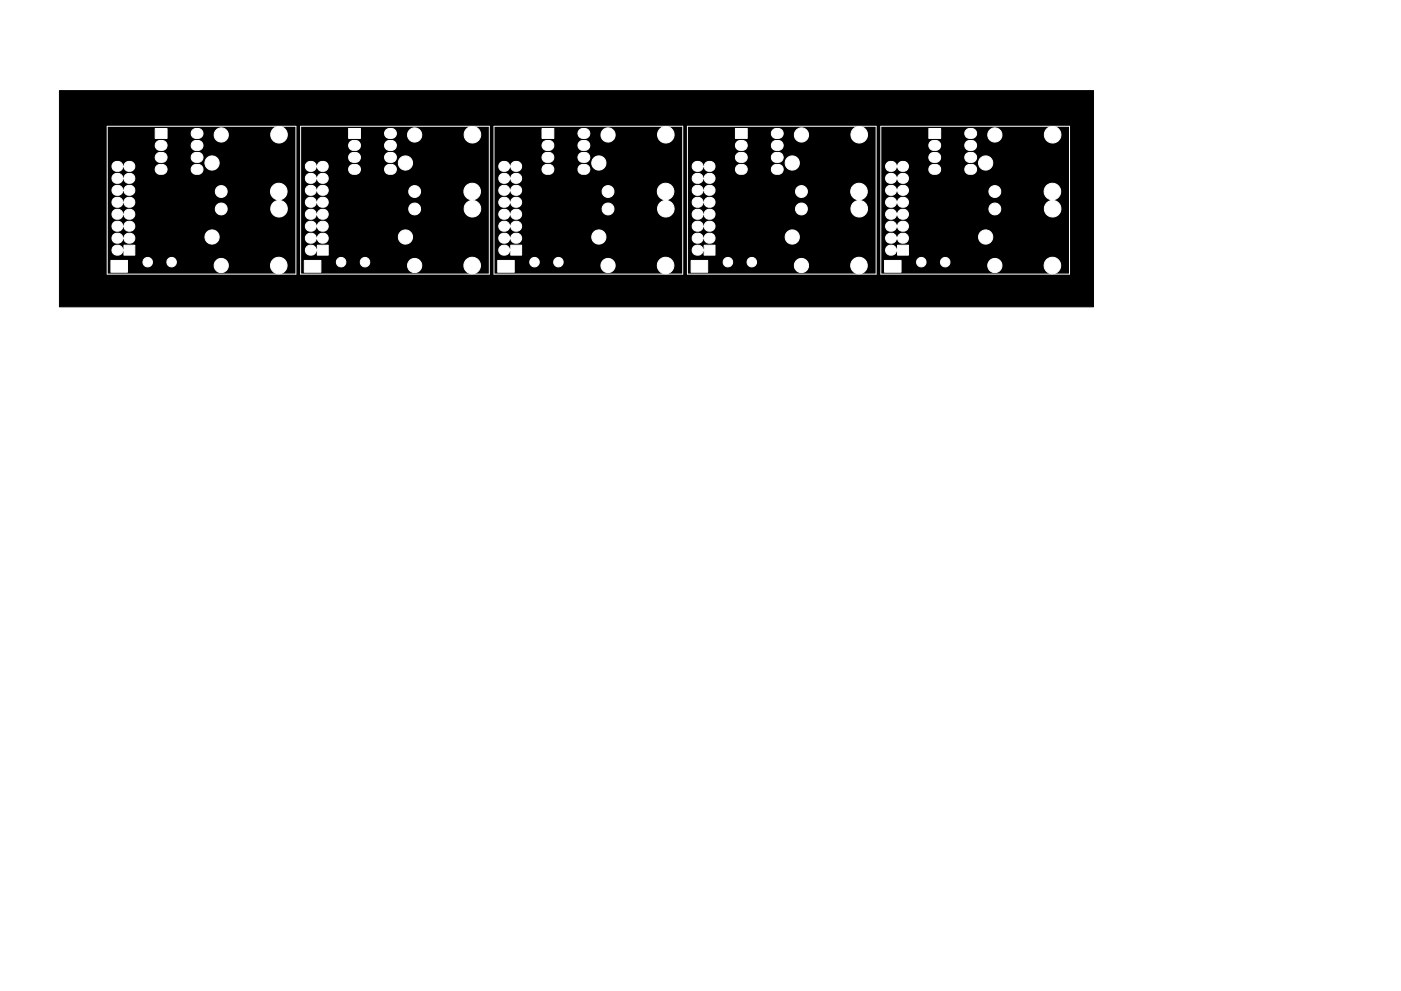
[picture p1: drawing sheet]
<svg xmlns="http://www.w3.org/2000/svg" width="297mm" height="210mm" viewBox="0 0 297 210" stroke-linecap="round" stroke-linejoin="round" font-family="sans-serif">
<path d="M12.6 19.2h219.2v45.9h-219.2z" fill="#000" stroke="#000" stroke-width=".21"/>
<path d="M22.7 26.8h40v31.4h-40zM63.7 26.8h40v31.4h-40zM104.7 26.8h40v31.4h-40zM145.7 26.8h40.1v31.4h-40.1zM186.8 26.8h40v31.4h-40z" fill="none" stroke="#fff" stroke-width=".21"/>
<g fill="#fff" stroke="#fff" stroke-width=".21">
<path d="M146.5 55.3h3.5v2.5h-3.5z"/>
<path d="M23.5 55.3h3.5v2.5h-3.5z"/>
<path d="M64.5 55.3h3.5v2.5h-3.5z"/>
<path d="M105.5 55.3h3.5v2.5h-3.5z"/>
<path d="M187.5 55.3h3.5v2.5h-3.5z"/>
<path d="M188.1 52.3a1.18 1.18 0 0 1 2 .7l.2-.1v-.9h2.3v2.1h-2.3v-.9l-.1-.1a1.17 1.17 0 0 1-1.5 1 1.17 1.17 0 0 1-.8-1.5z"/>
<path d="M24 52.3a1.18 1.18 0 0 1 2 .7l.3-.1v-.9h2.3v2.1h-2.3v-.9l-.2-.1a1.17 1.17 0 0 1-1.4 1 1.17 1.17 0 0 1-.8-1.5z"/>
<path d="M65.1 52.3a1.18 1.18 0 0 1 2 .7l.2-.1v-.9h2.3v2.1h-2.3v-.9l-.2-.1a1.17 1.17 0 0 1-1.4 1 1.17 1.17 0 0 1-.8-1.5z"/>
<path d="M106.1 52.3a1.18 1.18 0 0 1 2 .7l.2-.1v-.9h2.3v2.1h-2.3v-.9l-.2-.1a1.17 1.17 0 0 1-1.4 1 1.17 1.17 0 0 1-.8-1.5z"/>
<path d="M147.1 52.3a1.18 1.18 0 0 1 2 .7l.2-.1v-.9h2.3v2.1h-2.3v-.9l-.2-.1a1.17 1.17 0 0 1-1.4 1 1.17 1.17 0 0 1-.8-1.5z"/>
<path d="M190.6 49.8a1.15 1.15 0 0 1 1.8 0 1.15 1.15 0 0 1-.4 1.8 1.15 1.15 0 0 1-1.6-.7l-.2-.4z"/>
<path d="M188.1 49.8a1.19 1.19 0 0 1 1.2-.3 1.19 1.19 0 0 1 .8 1 1.16 1.16 0 0 1-1.4 1.1 1.16 1.16 0 0 1-.8-1.6z"/>
<path d="M149.6 49.8a1.15 1.15 0 0 1 1.7 0 1.15 1.15 0 0 1-.3 1.8 1.15 1.15 0 0 1-1.6-.7l-.2-.4z"/>
<path d="M147.1 49.8a1.19 1.19 0 0 1 1.2-.3 1.19 1.19 0 0 1 .8 1 1.16 1.16 0 0 1-1.4 1.1 1.16 1.16 0 0 1-.8-1.6z"/>
<path d="M108.6 49.8a1.15 1.15 0 0 1 1.7 0 1.15 1.15 0 0 1-.3 1.8 1.15 1.15 0 0 1-1.6-.7l-.2-.4z"/>
<path d="M67.6 49.8a1.15 1.15 0 0 1 1.7 0 1.15 1.15 0 0 1-.3 1.8 1.15 1.15 0 0 1-1.6-.7l-.2-.4z"/>
<path d="M106.1 49.8a1.19 1.19 0 0 1 1.2-.3 1.19 1.19 0 0 1 .8 1 1.16 1.16 0 0 1-1.4 1.1 1.16 1.16 0 0 1-.8-1.6z"/>
<path d="M24 49.8a1.19 1.19 0 0 1 1.3-.3 1.19 1.19 0 0 1 .8 1 1.16 1.16 0 0 1-1.4 1.1 1.16 1.16 0 0 1-.8-1.6z"/>
<path d="M65.1 49.8a1.19 1.19 0 0 1 1.2-.3 1.19 1.19 0 0 1 .8 1 1.16 1.16 0 0 1-1.4 1.1 1.16 1.16 0 0 1-.8-1.6z"/>
<path d="M26.6 49.8a1.15 1.15 0 0 1 1.7 0 1.15 1.15 0 0 1-.3 1.8 1.15 1.15 0 0 1-1.6-.7l-.2-.4z"/>
<path d="M108.6 47.3a1.15 1.15 0 0 1 1.7 0 1.15 1.15 0 0 1-.3 1.7 1.15 1.15 0 0 1-1.6-.6l-.2-.4z"/>
<path d="M188.1 47.3a1.19 1.19 0 0 1 1.2-.3 1.19 1.19 0 0 1 .8 1 1.16 1.16 0 0 1-1.4 1 1.16 1.16 0 0 1-.8-1.6z"/>
<path d="M26.6 47.3a1.15 1.15 0 0 1 1.7 0 1.15 1.15 0 0 1-.3 1.7 1.15 1.15 0 0 1-1.6-.6l-.2-.4z"/>
<path d="M65.1 47.3a1.19 1.19 0 0 1 1.2-.3 1.19 1.19 0 0 1 .8 1 1.16 1.16 0 0 1-1.4 1 1.16 1.16 0 0 1-.8-1.6z"/>
<path d="M147.1 47.3a1.19 1.19 0 0 1 1.2-.3 1.19 1.19 0 0 1 .8 1 1.16 1.16 0 0 1-1.4 1 1.16 1.16 0 0 1-.8-1.6z"/>
<path d="M149.6 47.3a1.15 1.15 0 0 1 1.7 0 1.15 1.15 0 0 1-.3 1.7 1.15 1.15 0 0 1-1.6-.6l-.2-.4z"/>
<path d="M24 47.3a1.19 1.19 0 0 1 1.3-.3 1.19 1.19 0 0 1 .8 1 1.16 1.16 0 0 1-1.4 1 1.16 1.16 0 0 1-.8-1.6z"/>
<path d="M190.6 47.3a1.15 1.15 0 0 1 1.8 0 1.15 1.15 0 0 1-.4 1.7 1.15 1.15 0 0 1-1.6-.6l-.2-.4z"/>
<path d="M67.6 47.3a1.15 1.15 0 0 1 1.7 0 1.15 1.15 0 0 1-.3 1.7 1.15 1.15 0 0 1-1.6-.6l-.2-.4z"/>
<path d="M106.1 47.3a1.19 1.19 0 0 1 1.2-.3 1.19 1.19 0 0 1 .8 1 1.16 1.16 0 0 1-1.4 1 1.16 1.16 0 0 1-.8-1.6z"/>
<path d="M190.6 44.7a1.14 1.14 0 0 1 1.8 .1 1.14 1.14 0 0 1-.4 1.7 1.14 1.14 0 0 1-1.6-.7l-.2-.3z"/>
<path d="M188.1 44.7a1.19 1.19 0 0 1 1.2-.3 1.19 1.19 0 0 1 .8 1v.1a1.35 1.35 0 0 1-1 1 1.08 1.08 0 0 1-1.2-.5 1.08 1.08 0 0 1 .2-1.3z"/>
<path d="M149.6 44.7a1.14 1.14 0 0 1 1.7 .1 1.14 1.14 0 0 1-.3 1.7 1.14 1.14 0 0 1-1.6-.7l-.2-.3z"/>
<path d="M65.1 44.7a1.19 1.19 0 0 1 1.2-.3 1.19 1.19 0 0 1 .8 1v.1a1.35 1.35 0 0 1-1.1 1 1.08 1.08 0 0 1-1.1-.5 1.08 1.08 0 0 1 .2-1.3z"/>
<path d="M67.6 44.7a1.14 1.14 0 0 1 1.7 .1 1.14 1.14 0 0 1-.3 1.7 1.14 1.14 0 0 1-1.6-.7l-.2-.3z"/>
<path d="M147.1 44.7a1.19 1.19 0 0 1 1.2-.3 1.19 1.19 0 0 1 .8 1v.1a1.35 1.35 0 0 1-1 1 1.08 1.08 0 0 1-1.2-.5 1.08 1.08 0 0 1 .2-1.3z"/>
<path d="M26.6 44.7a1.14 1.14 0 0 1 1.7 .1 1.14 1.14 0 0 1-.3 1.7 1.14 1.14 0 0 1-1.7-.7l-.1-.3z"/>
<path d="M106.1 44.7a1.19 1.19 0 0 1 1.2-.3 1.19 1.19 0 0 1 .8 1v.1a1.35 1.35 0 0 1-1 1 1.08 1.08 0 0 1-1.2-.5 1.08 1.08 0 0 1 .2-1.3z"/>
<path d="M24 44.7a1.19 1.19 0 0 1 1.3-.3 1.19 1.19 0 0 1 .8 1v.1a1.35 1.35 0 0 1-1.1 1 1.08 1.08 0 0 1-1.1-.5 1.08 1.08 0 0 1 .1-1.3z"/>
<path d="M108.6 44.7a1.14 1.14 0 0 1 1.7 .1 1.14 1.14 0 0 1-.3 1.7 1.14 1.14 0 0 1-1.6-.7l-.2-.3z"/>
<path d="M222 39.3a1.79 1.79 0 0 1 2.7 .7 1.79 1.79 0 0 1-1.2 2.5 1.76 1.76 0 0 1 1.3 2.5 1.76 1.76 0 0 1-2.7 .6 1.76 1.76 0 0 1 .2-2.9l.5-.3a1.81 1.81 0 0 1-1.4-1.3 1.81 1.81 0 0 1 .6-1.8z"/>
<path d="M58 39.3a1.79 1.79 0 0 1 2.7 .7 1.79 1.79 0 0 1-1.3 2.5h.1a1.76 1.76 0 0 1 1.3 2.5 1.76 1.76 0 0 1-2.8 .6 1.76 1.76 0 0 1 .3-2.9l.5-.3a1.81 1.81 0 0 1-1.4-1.3 1.81 1.81 0 0 1 .6-1.8z"/>
<path d="M99 39.3a1.79 1.79 0 0 1 2.7 .7 1.79 1.79 0 0 1-1.3 2.5h.1a1.76 1.76 0 0 1 1.3 2.5 1.76 1.76 0 0 1-2.7 .6 1.76 1.76 0 0 1 .2-2.9l.5-.3a1.81 1.81 0 0 1-1.4-1.3 1.81 1.81 0 0 1 .6-1.8z"/>
<path d="M140 39.3a1.79 1.79 0 0 1 2.7 .7 1.79 1.79 0 0 1-1.2 2.5 1.76 1.76 0 0 1 1.3 2.5 1.76 1.76 0 0 1-2.7 .6 1.76 1.76 0 0 1 .2-2.9l.5-.3a1.81 1.81 0 0 1-1.4-1.3 1.81 1.81 0 0 1 .6-1.8z"/>
<path d="M181 39.3a1.79 1.79 0 0 1 2.7 .7 1.79 1.79 0 0 1-1.2 2.5 1.76 1.76 0 0 1 1.3 2.5 1.76 1.76 0 0 1-2.7 .6 1.76 1.76 0 0 1 .2-2.9l.5-.3a1.81 1.81 0 0 1-1.4-1.3 1.81 1.81 0 0 1 .6-1.8z"/>
<path d="M108.6 42.2a1.15 1.15 0 0 1 1.7 0 1.15 1.15 0 0 1-.3 1.7 1.15 1.15 0 0 1-1.6-.6l-.2-.4z"/>
<path d="M147.1 42.2a1.19 1.19 0 0 1 1.2-.3 1.19 1.19 0 0 1 .8 1 1.16 1.16 0 0 1-1.4 1 1.16 1.16 0 0 1-.8-1.6z"/>
<path d="M149.6 42.2a1.15 1.15 0 0 1 1.7 0 1.15 1.15 0 0 1-.3 1.7 1.15 1.15 0 0 1-1.6-.6l-.2-.4z"/>
<path d="M190.6 42.2a1.15 1.15 0 0 1 1.8 0 1.15 1.15 0 0 1-.4 1.7 1.15 1.15 0 0 1-1.6-.6l-.2-.4z"/>
<path d="M24 42.2a1.19 1.19 0 0 1 1.3-.3 1.19 1.19 0 0 1 .8 1 1.16 1.16 0 0 1-1.4 1 1.16 1.16 0 0 1-.8-1.6z"/>
<path d="M67.6 42.2a1.15 1.15 0 0 1 1.7 0 1.15 1.15 0 0 1-.3 1.7 1.15 1.15 0 0 1-1.6-.6l-.2-.4z"/>
<path d="M106.1 42.2a1.19 1.19 0 0 1 1.2-.3 1.19 1.19 0 0 1 .8 1 1.16 1.16 0 0 1-1.4 1 1.16 1.16 0 0 1-.8-1.6z"/>
<path d="M188.1 42.2a1.19 1.19 0 0 1 1.2-.3 1.19 1.19 0 0 1 .8 1 1.16 1.16 0 0 1-1.4 1 1.16 1.16 0 0 1-.8-1.6z"/>
<path d="M26.6 42.2a1.15 1.15 0 0 1 1.7 0 1.15 1.15 0 0 1-.3 1.7 1.15 1.15 0 0 1-1.6-.6l-.2-.4z"/>
<path d="M65.1 42.2a1.19 1.19 0 0 1 1.2-.3 1.19 1.19 0 0 1 .8 1 1.16 1.16 0 0 1-1.4 1 1.16 1.16 0 0 1-.8-1.6z"/>
<path d="M149.6 39.6a1.14 1.14 0 0 1 1.7 .1 1.14 1.14 0 0 1-.3 1.7 1.14 1.14 0 0 1-1.6-.6l-.2-.4z"/>
<path d="M106.1 39.6a1.19 1.19 0 0 1 1.2-.2 1.19 1.19 0 0 1 .8 .9v.1a1.35 1.35 0 0 1-1 1 1.07 1.07 0 0 1-1.2-.5 1.07 1.07 0 0 1 .2-1.3z"/>
<path d="M65.1 39.6a1.19 1.19 0 0 1 1.2-.2 1.19 1.19 0 0 1 .8 .9v.1a1.35 1.35 0 0 1-1.1 1 1.07 1.07 0 0 1-1.1-.5 1.07 1.07 0 0 1 .2-1.3z"/>
<path d="M67.6 39.6a1.14 1.14 0 0 1 1.7 .1 1.14 1.14 0 0 1-.3 1.7 1.14 1.14 0 0 1-1.6-.6l-.2-.4z"/>
<path d="M147.1 39.6a1.19 1.19 0 0 1 1.2-.2 1.19 1.19 0 0 1 .8 .9v.1a1.35 1.35 0 0 1-1 1 1.07 1.07 0 0 1-1.2-.5 1.07 1.07 0 0 1 .2-1.3z"/>
<path d="M24 39.6a1.19 1.19 0 0 1 1.3-.2 1.19 1.19 0 0 1 .8 .9v.1a1.35 1.35 0 0 1-1.1 1 1.07 1.07 0 0 1-1.1-.5 1.07 1.07 0 0 1 .1-1.3z"/>
<path d="M26.6 39.6a1.14 1.14 0 0 1 1.7 .1 1.14 1.14 0 0 1-.3 1.7 1.14 1.14 0 0 1-1.7-.6l-.1-.4z"/>
<path d="M188.1 39.6a1.19 1.19 0 0 1 1.2-.2 1.19 1.19 0 0 1 .8 .9v.1a1.35 1.35 0 0 1-1 1 1.07 1.07 0 0 1-1.2-.5 1.07 1.07 0 0 1 .2-1.3z"/>
<path d="M108.6 39.6a1.14 1.14 0 0 1 1.7 .1 1.14 1.14 0 0 1-.3 1.7 1.14 1.14 0 0 1-1.6-.6l-.2-.4z"/>
<path d="M190.6 39.6a1.14 1.14 0 0 1 1.8 .1 1.14 1.14 0 0 1-.4 1.7 1.14 1.14 0 0 1-1.6-.6l-.2-.4z"/>
<path d="M190.6 37.1a1.15 1.15 0 0 1 1.8 0 1.15 1.15 0 0 1-.4 1.8 1.15 1.15 0 0 1-1.6-.7l-.2-.4z"/>
<path d="M24 37.1a1.19 1.19 0 0 1 1.3-.3 1.19 1.19 0 0 1 .8 1 1.16 1.16 0 0 1-1.4 1.1 1.16 1.16 0 0 1-.8-1.6z"/>
<path d="M147.1 37.1a1.19 1.19 0 0 1 1.2-.3 1.19 1.19 0 0 1 .8 1 1.16 1.16 0 0 1-1.4 1.1 1.16 1.16 0 0 1-.8-1.6z"/>
<path d="M149.6 37.1a1.15 1.15 0 0 1 1.7 0 1.15 1.15 0 0 1-.3 1.8 1.15 1.15 0 0 1-1.6-.7l-.2-.4z"/>
<path d="M67.6 37.1a1.15 1.15 0 0 1 1.7 0 1.15 1.15 0 0 1-.3 1.8 1.15 1.15 0 0 1-1.6-.7l-.2-.4z"/>
<path d="M106.1 37.1a1.19 1.19 0 0 1 1.2-.3 1.19 1.19 0 0 1 .8 1 1.16 1.16 0 0 1-1.4 1.1 1.16 1.16 0 0 1-.8-1.6z"/>
<path d="M108.6 37.1a1.15 1.15 0 0 1 1.7 0 1.15 1.15 0 0 1-.3 1.8 1.15 1.15 0 0 1-1.6-.7l-.2-.4z"/>
<path d="M26.6 37.1a1.15 1.15 0 0 1 1.7 0 1.15 1.15 0 0 1-.3 1.8 1.15 1.15 0 0 1-1.6-.7l-.2-.4z"/>
<path d="M188.1 37.1a1.19 1.19 0 0 1 1.2-.3 1.19 1.19 0 0 1 .8 1 1.16 1.16 0 0 1-1.4 1.1 1.16 1.16 0 0 1-.8-1.6z"/>
<path d="M65.1 37.1a1.19 1.19 0 0 1 1.2-.3 1.19 1.19 0 0 1 .8 1 1.16 1.16 0 0 1-1.4 1.1 1.16 1.16 0 0 1-.8-1.6z"/>
<path d="M122.8 35.2l.6-.3h.6a1.05 1.05 0 0 1 1 1 1.05 1.05 0 0 1-1 1.1h-.5a1.05 1.05 0 0 1-.9-.7 1.05 1.05 0 0 1 .2-1.1z"/>
<path d="M115.2 35.2l.6-.3h.6a1.05 1.05 0 0 1 1 1 1.05 1.05 0 0 1-1 1.1h-.5a1.05 1.05 0 0 1-.9-.7 1.05 1.05 0 0 1 .2-1.1z"/>
<path d="M197.2 35.2l.6-.3h.6a1.05 1.05 0 0 1 1 1 1.05 1.05 0 0 1-1 1.1h-.5a1.05 1.05 0 0 1-.9-.7 1.05 1.05 0 0 1 .2-1.1z"/>
<path d="M204.9 35.2l.5-.3h.7a1.05 1.05 0 0 1 1 1 1.05 1.05 0 0 1-1 1.1h-.5a1.05 1.05 0 0 1-1-.7 1.05 1.05 0 0 1 .3-1.1z"/>
<path d="M163.9 35.2l.5-.3h.6a1.05 1.05 0 0 1 1.1 1 1.05 1.05 0 0 1-1.1 1.1h-.5a1.05 1.05 0 0 1-.9-.7 1.05 1.05 0 0 1 .3-1.1z"/>
<path d="M74.2 35.2l.6-.3h.6a1.05 1.05 0 0 1 1 1 1.05 1.05 0 0 1-1 1.1h-.5a1.05 1.05 0 0 1-.9-.7 1.05 1.05 0 0 1 .2-1.1z"/>
<path d="M81.8 35.2l.6-.3h.6a1.05 1.05 0 0 1 1 1 1.05 1.05 0 0 1-1 1.1h-.5a1.05 1.05 0 0 1-.9-.7 1.05 1.05 0 0 1 .2-1.1z"/>
<path d="M156.2 35.2l.6-.3h.6a1.05 1.05 0 0 1 1 1 1.05 1.05 0 0 1-1 1.1h-.5a1.05 1.05 0 0 1-.9-.7 1.05 1.05 0 0 1 .2-1.1z"/>
<path d="M40.8 35.2l.6-.3h.6a1.05 1.05 0 0 1 1 1 1.05 1.05 0 0 1-1 1.1h-.5a1.05 1.05 0 0 1-.9-.7 1.05 1.05 0 0 1 .2-1.1z"/>
<path d="M33.2 35.2l.6-.3h.6a1.05 1.05 0 0 1 1 1 1.05 1.05 0 0 1-1 1.1h-.5a1.05 1.05 0 0 1-.9-.7 1.05 1.05 0 0 1 .2-1.1z"/>
<path d="M188.1 34.6a1.19 1.19 0 0 1 1.2-.3 1.19 1.19 0 0 1 .8 1 1.26 1.26 0 0 1-1 1.1 1.07 1.07 0 0 1-1.2-.6 1.07 1.07 0 0 1 .2-1.2z"/>
<path d="M190.6 34.6a1.14 1.14 0 0 1 1.8 0 1.14 1.14 0 0 1-.4 1.7 1.14 1.14 0 0 1-1.6-.6l-.2-.4z"/>
<path d="M65.1 34.6a1.19 1.19 0 0 1 1.2-.3 1.19 1.19 0 0 1 .8 1 1.26 1.26 0 0 1-1.1 1.1 1.07 1.07 0 0 1-1.1-.6 1.07 1.07 0 0 1 .2-1.2z"/>
<path d="M26.6 34.6a1.14 1.14 0 0 1 1.7 0 1.14 1.14 0 0 1-.3 1.7 1.14 1.14 0 0 1-1.6-.6l-.2-.4z"/>
<path d="M24 34.6a1.19 1.19 0 0 1 1.3-.3 1.19 1.19 0 0 1 .8 1 1.26 1.26 0 0 1-1.1 1.1 1.07 1.07 0 0 1-1.1-.6 1.07 1.07 0 0 1 .1-1.2z"/>
<path d="M108.6 34.6a1.14 1.14 0 0 1 1.7 0 1.14 1.14 0 0 1-.3 1.7 1.14 1.14 0 0 1-1.6-.6l-.2-.4z"/>
<path d="M67.6 34.6a1.14 1.14 0 0 1 1.7 0 1.14 1.14 0 0 1-.3 1.7 1.14 1.14 0 0 1-1.6-.6l-.2-.4z"/>
<path d="M106.1 34.6a1.19 1.19 0 0 1 1.2-.3 1.19 1.19 0 0 1 .8 1 1.26 1.26 0 0 1-1 1.1 1.07 1.07 0 0 1-1.2-.6 1.07 1.07 0 0 1 .2-1.2z"/>
<path d="M147.1 34.6a1.19 1.19 0 0 1 1.2-.3 1.19 1.19 0 0 1 .8 1 1.26 1.26 0 0 1-1 1.1 1.07 1.07 0 0 1-1.2-.6 1.07 1.07 0 0 1 .2-1.2z"/>
<path d="M149.6 34.6a1.14 1.14 0 0 1 1.7 0 1.14 1.14 0 0 1-.3 1.7 1.14 1.14 0 0 1-1.6-.6l-.2-.4z"/>
<path d="M81.8 32.6l.6-.2 .6-.1a1.05 1.05 0 0 1 1 1.1 1.05 1.05 0 0 1-1 1h-.5a1.06 1.06 0 0 1-.9-.6 1.06 1.06 0 0 1 .2-1.2z"/>
<path d="M204.9 32.6l.5-.2 .7-.1a1.05 1.05 0 0 1 1 1.1 1.05 1.05 0 0 1-1 1h-.5a1.05 1.05 0 0 1-1-.6 1.05 1.05 0 0 1 .3-1.2z"/>
<path d="M197.2 32.6l.6-.2 .6-.1a1.05 1.05 0 0 1 1 1.1 1.05 1.05 0 0 1-1 1h-.5a1.05 1.05 0 0 1-.9-.6 1.05 1.05 0 0 1 .2-1.2z"/>
<path d="M163.9 32.6l.5-.2 .6-.1a1.05 1.05 0 0 1 1.1 1.1 1.05 1.05 0 0 1-1.1 1h-.5a1.06 1.06 0 0 1-.9-.6 1.06 1.06 0 0 1 .3-1.2z"/>
<path d="M156.2 32.6l.6-.2 .6-.1a1.05 1.05 0 0 1 1 1.1 1.05 1.05 0 0 1-1 1h-.5a1.06 1.06 0 0 1-.9-.6 1.06 1.06 0 0 1 .2-1.2z"/>
<path d="M115.2 32.6l.6-.2 .6-.1a1.05 1.05 0 0 1 1 1.1 1.05 1.05 0 0 1-1 1h-.5a1.06 1.06 0 0 1-.9-.6 1.06 1.06 0 0 1 .2-1.2z"/>
<path d="M74.2 32.6l.6-.2 .6-.1a1.05 1.05 0 0 1 1 1.1 1.05 1.05 0 0 1-1 1h-.5a1.06 1.06 0 0 1-.9-.6 1.06 1.06 0 0 1 .2-1.2z"/>
<path d="M40.8 32.6l.6-.2 .6-.1a1.05 1.05 0 0 1 1 1.1 1.05 1.05 0 0 1-1 1h-.5a1.06 1.06 0 0 1-.9-.6 1.06 1.06 0 0 1 .2-1.2z"/>
<path d="M33.2 32.6l.6-.2 .6-.1a1.05 1.05 0 0 1 1 1.1 1.05 1.05 0 0 1-1 1h-.5a1.06 1.06 0 0 1-.9-.6 1.06 1.06 0 0 1 .2-1.2z"/>
<path d="M122.8 32.6l.6-.2 .6-.1a1.05 1.05 0 0 1 1 1.1 1.05 1.05 0 0 1-1 1h-.5a1.06 1.06 0 0 1-.9-.6 1.06 1.06 0 0 1 .2-1.2z"/>
<path d="M74.2 30.1l.6-.3h.6a1.05 1.05 0 0 1 1 1.1 1.05 1.05 0 0 1-1 1h-.5a1.06 1.06 0 0 1-.9-.7 1.06 1.06 0 0 1 .2-1.1z"/>
<path d="M33.2 30.1l.6-.3h.6a1.05 1.05 0 0 1 1 1.1 1.05 1.05 0 0 1-1 1h-.5a1.06 1.06 0 0 1-.9-.7 1.06 1.06 0 0 1 .2-1.1z"/>
<path d="M40.8 30.1l.6-.3h.6a1.05 1.05 0 0 1 1 1.1 1.05 1.05 0 0 1-1 1h-.5a1.06 1.06 0 0 1-.9-.7 1.06 1.06 0 0 1 .2-1.1z"/>
<path d="M81.8 30.1l.6-.3h.6a1.05 1.05 0 0 1 1 1.1 1.05 1.05 0 0 1-1 1h-.5a1.06 1.06 0 0 1-.9-.7 1.06 1.06 0 0 1 .2-1.1z"/>
<path d="M204.9 30.1l.5-.3h.7a1.05 1.05 0 0 1 1 1.1 1.05 1.05 0 0 1-1 1h-.5a1.05 1.05 0 0 1-1-.7 1.05 1.05 0 0 1 .3-1.1z"/>
<path d="M163.9 30.1l.5-.3h.6a1.05 1.05 0 0 1 1.1 1.1 1.05 1.05 0 0 1-1.1 1h-.5a1.06 1.06 0 0 1-.9-.7 1.06 1.06 0 0 1 .3-1.1z"/>
<path d="M156.2 30.1l.6-.3h.6a1.05 1.05 0 0 1 1 1.1 1.05 1.05 0 0 1-1 1h-.5a1.06 1.06 0 0 1-.9-.7 1.06 1.06 0 0 1 .2-1.1z"/>
<path d="M122.8 30.1l.6-.3h.6a1.05 1.05 0 0 1 1 1.1 1.05 1.05 0 0 1-1 1h-.5a1.06 1.06 0 0 1-.9-.7 1.06 1.06 0 0 1 .2-1.1z"/>
<path d="M115.2 30.1l.6-.3h.6a1.05 1.05 0 0 1 1 1.1 1.05 1.05 0 0 1-1 1h-.5a1.06 1.06 0 0 1-.9-.7 1.06 1.06 0 0 1 .2-1.1z"/>
<path d="M197.2 30.1l.6-.3h.6a1.05 1.05 0 0 1 1 1.1 1.05 1.05 0 0 1-1 1h-.5a1.05 1.05 0 0 1-.9-.7 1.05 1.05 0 0 1 .2-1.1z"/>
<path d="M204.9 27.6l.5-.3h.7a1.05 1.05 0 0 1 1 1 1.05 1.05 0 0 1-1 1.1h-.5a1.05 1.05 0 0 1-1-.7 1.05 1.05 0 0 1 .3-1.1z"/>
<path d="M114.9 27.3h2.5v2.1h-2.5z"/>
<path d="M81.8 27.6l.6-.3h.6a1.05 1.05 0 0 1 1 1 1.05 1.05 0 0 1-1 1.1h-.5a1.06 1.06 0 0 1-.9-.7 1.06 1.06 0 0 1 .2-1.1z"/>
<path d="M40.8 27.6l.6-.3h.6a1.05 1.05 0 0 1 1 1 1.05 1.05 0 0 1-1 1.1h-.5a1.06 1.06 0 0 1-.9-.7 1.06 1.06 0 0 1 .2-1.1z"/>
<path d="M163.9 27.6l.5-.3h.6a1.05 1.05 0 0 1 1.1 1 1.05 1.05 0 0 1-1.1 1.1h-.5a1.06 1.06 0 0 1-.9-.7 1.06 1.06 0 0 1 .3-1.1z"/>
<path d="M32.9 27.3h2.5v2.1h-2.5z"/>
<path d="M155.9 27.3h2.5v2.1h-2.5z"/>
<path d="M122.8 27.6l.6-.3h.6a1.05 1.05 0 0 1 1 1 1.05 1.05 0 0 1-1 1.1h-.5a1.06 1.06 0 0 1-.9-.7 1.06 1.06 0 0 1 .2-1.1z"/>
<path d="M73.9 27.3h2.5v2.1h-2.5z"/>
<path d="M196.9 27.3h2.5v2.1h-2.5z"/>
<circle cx="223.1" cy="56.3" r="1.76"/>
<circle cx="141.1" cy="56.3" r="1.76"/>
<circle cx="100.1" cy="56.3" r="1.76"/>
<circle cx="59.1" cy="56.3" r="1.76"/>
<circle cx="182.1" cy="56.3" r="1.76"/>
<circle cx="87.9" cy="56.3" r="1.5"/>
<circle cx="210.9" cy="56.3" r="1.5"/>
<circle cx="169.9" cy="56.3" r="1.5"/>
<circle cx="128.9" cy="56.3" r="1.5"/>
<circle cx="46.9" cy="56.3" r="1.5"/>
<circle cx="72.3" cy="55.6" r="1.01"/>
<circle cx="36.4" cy="55.6" r="1.01"/>
<circle cx="77.4" cy="55.6" r="1.01"/>
<circle cx="195.3" cy="55.6" r="1.01"/>
<circle cx="200.4" cy="55.6" r="1.01"/>
<circle cx="154.3" cy="55.6" r="1.01"/>
<circle cx="159.4" cy="55.6" r="1.01"/>
<circle cx="113.3" cy="55.6" r="1.01"/>
<circle cx="118.4" cy="55.6" r="1.01"/>
<circle cx="31.3" cy="55.6" r="1.01"/>
<circle cx="45" cy="50.3" r="1.5"/>
<circle cx="209" cy="50.3" r="1.5"/>
<circle cx="168" cy="50.3" r="1.5"/>
<circle cx="127" cy="50.3" r="1.5"/>
<circle cx="86" cy="50.3" r="1.5"/>
<circle cx="169.9" cy="44.3" r="1.26"/>
<circle cx="87.9" cy="44.3" r="1.26"/>
<circle cx="128.9" cy="44.3" r="1.26"/>
<circle cx="210.9" cy="44.3" r="1.26"/>
<circle cx="46.9" cy="44.3" r="1.26"/>
<circle cx="46.9" cy="40.6" r="1.26"/>
<circle cx="169.9" cy="40.6" r="1.26"/>
<circle cx="210.9" cy="40.6" r="1.26"/>
<circle cx="87.9" cy="40.6" r="1.26"/>
<circle cx="128.9" cy="40.6" r="1.26"/>
<circle cx="45" cy="34.6" r="1.51"/>
<circle cx="209" cy="34.6" r="1.51"/>
<circle cx="168" cy="34.6" r="1.51"/>
<circle cx="86" cy="34.6" r="1.51"/>
<circle cx="127" cy="34.6" r="1.51"/>
<circle cx="223.2" cy="28.6" r="1.76"/>
<circle cx="182.2" cy="28.6" r="1.76"/>
<circle cx="141.2" cy="28.6" r="1.76"/>
<circle cx="59.2" cy="28.6" r="1.76"/>
<circle cx="100.2" cy="28.6" r="1.76"/>
<circle cx="87.9" cy="28.6" r="1.5"/>
<circle cx="210.9" cy="28.6" r="1.5"/>
<circle cx="128.9" cy="28.6" r="1.5"/>
<circle cx="169.9" cy="28.6" r="1.5"/>
<circle cx="46.9" cy="28.6" r="1.5"/>
</g>
</svg>
